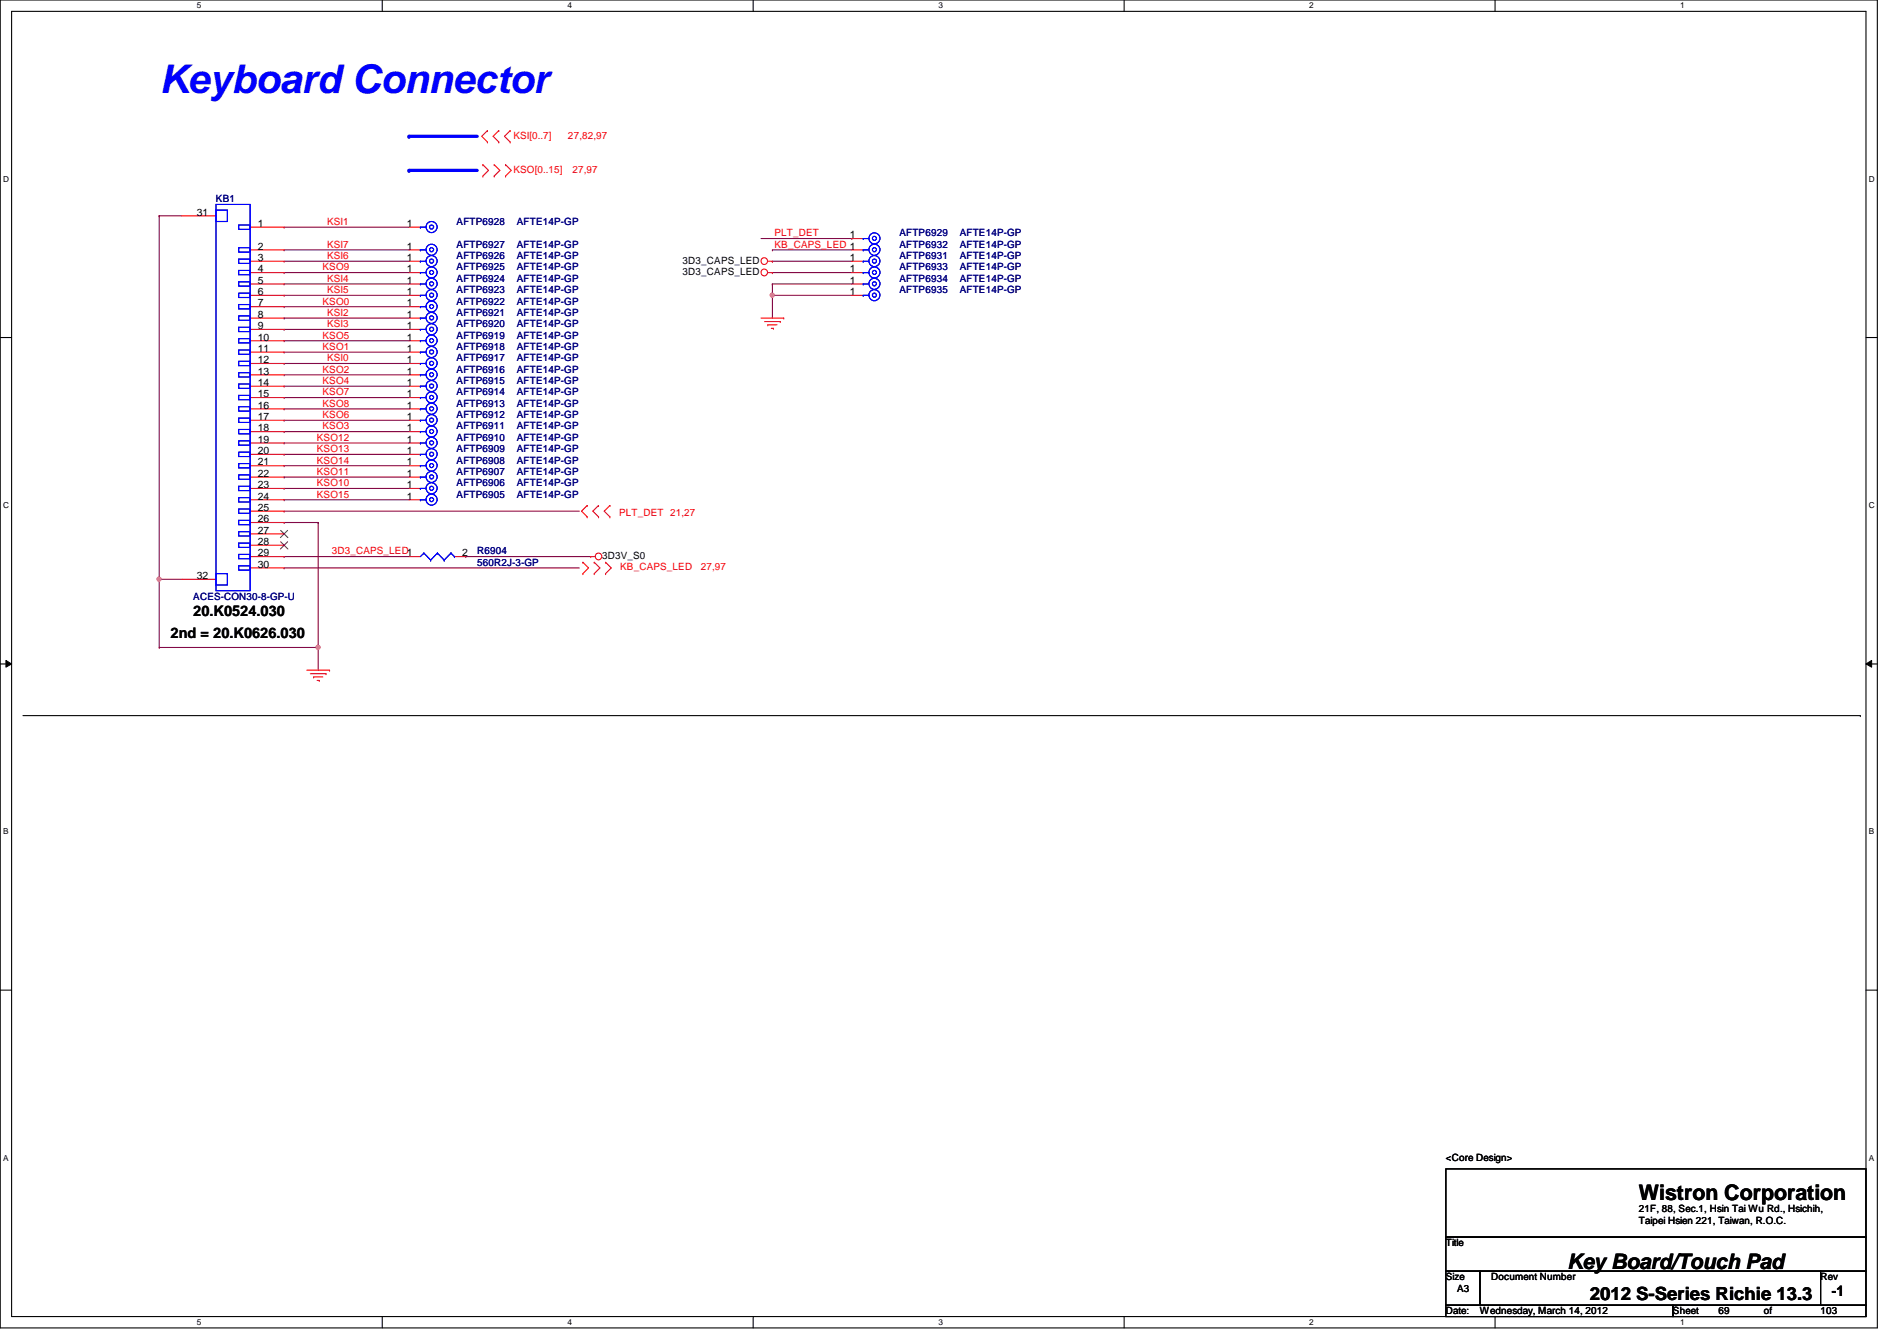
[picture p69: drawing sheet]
<svg xmlns="http://www.w3.org/2000/svg" width="297mm" height="210mm" viewBox="0 0 297 210" stroke-linecap="round" stroke-linejoin="round" font-family="sans-serif">
<defs><g id="words">
<text font-size="6.2" fill="#00f" x="24.9" y="14.6">Keyboard Connector</text>
<g font-size="3.3">
<text x="256.6" y="187.9">Wistron Corporation</text>
<text x="245.4" y="198.6">Key Board/Touch Pad</text>
</g>
<text font-size="2.8" x="249" y="203.5">2012 S-Series Richie 13.3</text>
<g font-size="2.3">
<text x="26.7" y="99.9">2nd = 20.K0626.030</text>
<text x="30.3" y="96.4">20.K0524.030</text>
<text x="286.8" y="202.9">-1</text>
</g>
<g font-size="1.6" fill="#f00">
<text x="80.4" y="21.7">KSI[0..7]</text>
<text x="88.9" y="21.7">27,82,97</text>
<text x="80.4" y="27.1">KSO[0..15]</text>
<text x="89.7" y="27.1">27,97</text>
<text x="51.2" y="35.2">KSI1</text>
<text x="51.2" y="38.8">KSI7</text>
<text x="51.2" y="40.6">KSI6</text>
<text x="121.3" y="38.8">KB_CAPS_LED 1</text>
<text x="121.3" y="37">PLT_DET</text>
<text x="50.5" y="42.3">KSO9</text>
<text x="50.5" y="47.7">KSO0</text>
<text x="51.2" y="45.9">KSI5</text>
<text x="51.2" y="44.1">KSI4</text>
<text x="50.5" y="53">KSO5</text>
<text x="51.2" y="49.4">KSI2</text>
<text x="51.2" y="51.2">KSI3</text>
<text x="50.5" y="54.8">KSO1</text>
<text x="50.5" y="58.3">KSO2</text>
<text x="51.2" y="56.6">KSI0</text>
<text x="50.5" y="61.9">KSO7</text>
<text x="50.5" y="60.1">KSO4</text>
<text x="50.5" y="65.4">KSO6</text>
<text x="50.5" y="63.7">KSO8</text>
<text x="49.6" y="70.8">KSO13</text>
<text x="49.6" y="69">KSO12</text>
<text x="50.5" y="67.2">KSO3</text>
<text x="49.6" y="74.3">KSO11</text>
<text x="49.6" y="72.6">KSO14</text>
<text x="49.6" y="77.9">KSO15</text>
<text x="49.6" y="76.1">KSO10</text>
<text x="96.9" y="80.7">PLT_DET 21,27</text>
<text x="51.9" y="86.8">3D3_CAPS_LED1</text>
<text x="97.1" y="89.3">KB_CAPS_LED</text>
<text x="109.7" y="89.3">27,97</text>
</g>
<g font-size="1.6">
<text x="30.8" y="33.7">31</text>
<text x="40.4" y="35.5">1</text>
<text x="63.7" y="35.5">1</text>
<text x="40.4" y="39.1">2</text>
<text x="40.4" y="40.9">3</text>
<text x="63.7" y="39.1">1</text>
<text x="63.7" y="40.9">1</text>
<text x="106.9" y="41.3">3D3_CAPS_LED</text>
<text x="133.1" y="37.3">1</text>
<text x="133.1" y="40.9">1</text>
<text x="40.4" y="42.6">4</text>
<text x="40.4" y="44.4">5</text>
<text x="40.4" y="46.2">6</text>
<text x="40.4" y="48">7</text>
<text x="63.7" y="42.6">1</text>
<text x="63.7" y="48">1</text>
<text x="63.7" y="44.4">1</text>
<text x="63.7" y="46.2">1</text>
<text x="106.9" y="43.1">3D3_CAPS_LED</text>
<text x="133.1" y="42.6">1</text>
<text x="133.1" y="44.4">1</text>
<text x="133.1" y="46.2">1</text>
<text x="40.4" y="49.7">8</text>
<text x="40.4" y="51.5">9</text>
<text x="40.4" y="53.3">10</text>
<text x="63.7" y="53.3">1</text>
<text x="63.7" y="51.5">1</text>
<text x="63.7" y="49.7">1</text>
<text x="40.4" y="55.1">11</text>
<text x="40.4" y="56.9">12</text>
<text x="40.4" y="58.6">13</text>
<text x="63.7" y="58.6">1</text>
<text x="63.7" y="56.9">1</text>
<text x="63.7" y="55.1">1</text>
<text x="40.4" y="60.4">14</text>
<text x="40.4" y="62.2">15</text>
<text x="40.4" y="64">16</text>
<text x="40.4" y="65.7">17</text>
<text x="63.7" y="65.7">1</text>
<text x="63.7" y="60.4">1</text>
<text x="63.7" y="64">1</text>
<text x="63.7" y="62.2">1</text>
<text x="40.4" y="67.5">18</text>
<text x="40.4" y="69.3">19</text>
<text x="40.4" y="71.1">20</text>
<text x="63.7" y="71.1">1</text>
<text x="63.7" y="69.3">1</text>
<text x="63.7" y="67.5">1</text>
<text x="40.4" y="72.9">21</text>
<text x="40.4" y="74.6">22</text>
<text x="40.4" y="76.4">23</text>
<text x="63.7" y="74.6">1</text>
<text x="63.7" y="76.4">1</text>
<text x="63.7" y="72.9">1</text>
<text x="40.4" y="78.2">24</text>
<text x="40.4" y="80">25</text>
<text x="40.4" y="81.7">26</text>
<text x="40.4" y="83.5">27</text>
<text x="63.7" y="78.2">1</text>
<text x="40.4" y="85.3">28</text>
<text x="40.4" y="87.1">29</text>
<text x="40.4" y="88.9">30</text>
<text x="72.4" y="87.1">2</text>
<text x="94.3" y="87.5">3D3V_S0</text>
<text x="30.8" y="90.6">32</text>
<text x="226.4" y="181.7">&lt;Core Design&gt;</text>
<text x="256.6" y="189.7">21F, 88, Sec.1, Hsin Tai Wu Rd., Hsichih,</text>
<text x="256.6" y="191.6">Taipei Hsien 221, Taiwan, R.O.C.</text>
<text x="226.4" y="195.1">Title</text>
<text x="226.4" y="200.4">Size</text>
<text x="228.2" y="202.2">A3</text>
<text x="233.5" y="200.4">Document Number</text>
<text x="285.1" y="200.4">Rev</text>
<text x="226.4" y="205.7">Date:</text>
<text x="231.7" y="205.7">Wednesday, March 14, 2012</text>
<text x="262" y="205.7">Sheet</text>
<text x="269.1" y="205.7">69</text>
<text x="276.2" y="205.7">of</text>
<text x="285.1" y="205.7">103</text>
</g>
<g font-size="1.6" fill="#000080">
<text x="33.8" y="31.7">KB1</text>
<text x="71.5" y="35.2">AFTP6928</text>
<text x="80.9" y="35.2">AFTE14P-GP</text>
<text x="71.5" y="38.8">AFTP6927</text>
<text x="71.5" y="40.6">AFTP6926</text>
<text x="80.9" y="38.8">AFTE14P-GP</text>
<text x="80.9" y="40.6">AFTE14P-GP</text>
<text x="140.8" y="37">AFTP6929</text>
<text x="140.8" y="40.6">AFTP6931</text>
<text x="140.8" y="38.8">AFTP6932</text>
<text x="150.3" y="37">AFTE14P-GP</text>
<text x="150.3" y="40.6">AFTE14P-GP</text>
<text x="150.3" y="38.8">AFTE14P-GP</text>
<text x="71.5" y="42.3">AFTP6925</text>
<text x="71.5" y="47.7">AFTP6922</text>
<text x="71.5" y="44.1">AFTP6924</text>
<text x="71.5" y="45.9">AFTP6923</text>
<text x="80.9" y="42.3">AFTE14P-GP</text>
<text x="80.9" y="47.7">AFTE14P-GP</text>
<text x="80.9" y="44.1">AFTE14P-GP</text>
<text x="80.9" y="45.9">AFTE14P-GP</text>
<text x="140.8" y="42.3">AFTP6933</text>
<text x="140.8" y="44.1">AFTP6934</text>
<text x="140.8" y="45.9">AFTP6935</text>
<text x="150.3" y="42.3">AFTE14P-GP</text>
<text x="150.3" y="44.1">AFTE14P-GP</text>
<text x="150.3" y="45.9">AFTE14P-GP</text>
<text x="71.5" y="53">AFTP6919</text>
<text x="71.5" y="51.2">AFTP6920</text>
<text x="71.5" y="49.4">AFTP6921</text>
<text x="80.9" y="53">AFTE14P-GP</text>
<text x="80.9" y="51.2">AFTE14P-GP</text>
<text x="80.9" y="49.4">AFTE14P-GP</text>
<text x="71.5" y="58.3">AFTP6916</text>
<text x="71.5" y="56.6">AFTP6917</text>
<text x="71.5" y="54.8">AFTP6918</text>
<text x="80.9" y="58.3">AFTE14P-GP</text>
<text x="80.9" y="56.6">AFTE14P-GP</text>
<text x="80.9" y="54.8">AFTE14P-GP</text>
<text x="71.5" y="65.4">AFTP6912</text>
<text x="71.5" y="60.1">AFTP6915</text>
<text x="71.5" y="63.7">AFTP6913</text>
<text x="71.5" y="61.9">AFTP6914</text>
<text x="80.9" y="65.4">AFTE14P-GP</text>
<text x="80.9" y="60.1">AFTE14P-GP</text>
<text x="80.9" y="63.7">AFTE14P-GP</text>
<text x="80.9" y="61.9">AFTE14P-GP</text>
<text x="71.5" y="70.8">AFTP6909</text>
<text x="71.5" y="69">AFTP6910</text>
<text x="71.5" y="67.2">AFTP6911</text>
<text x="80.9" y="70.8">AFTE14P-GP</text>
<text x="80.9" y="69">AFTE14P-GP</text>
<text x="80.9" y="67.2">AFTE14P-GP</text>
<text x="71.5" y="74.3">AFTP6907</text>
<text x="71.5" y="77.9">AFTP6905</text>
<text x="71.5" y="76.1">AFTP6906</text>
<text x="71.5" y="72.6">AFTP6908</text>
<text x="80.9" y="74.3">AFTE14P-GP</text>
<text x="80.9" y="77.9">AFTE14P-GP</text>
<text x="80.9" y="76.1">AFTE14P-GP</text>
<text x="80.9" y="72.6">AFTE14P-GP</text>
<text x="74.7" y="86.8">R6904</text>
<text x="74.7" y="88.6">560R2J-3-GP</text>
<text x="30.3" y="93.9">ACES-CON30-8-GP-U</text>
</g>
<g font-size="1.3">
<text x="30.8" y="1.3">5</text>
<text x="88.9" y="1.3">4</text>
<text x="146.9" y="1.3">3</text>
<text x="205" y="1.3">2</text>
<text x="263.1" y="1.3">1</text>
<text x=".5" y="28.4">D</text>
<text x="292.6" y="28.4">D</text>
<text x=".5" y="79.5">C</text>
<text x="292.6" y="79.5">C</text>
<text x=".5" y="130.6">B</text>
<text x="292.6" y="130.6">B</text>
<text x=".5" y="181.7">A</text>
<text x="292.6" y="181.7">A</text>
<text x="30.8" y="207.4">5</text>
<text x="88.9" y="207.4">4</text>
<text x="146.9" y="207.4">3</text>
<text x="205" y="207.4">2</text>
<text x="263.1" y="207.4">1</text>
</g>
</g></defs>
<path d="M0 0h294v207.9h-294zM1.8 1.8h290.4v204.3h-290.4z" fill="none" stroke="#000" stroke-width=".17"/>
<g fill="#fff">
<path d="M30.8 .2h.7v1.4h-.7z"/>
<path d="M30.8 206.2h.7v1.4h-.7z"/>
</g>
<path d="M59.9 0v1.8M59.9 206.1v1.8" fill="none" stroke="#000" stroke-width=".17"/>
<g fill="#fff">
<path d="M88.9 .2h.6v1.4h-.6z"/>
<path d="M88.9 206.2h.6v1.4h-.6z"/>
</g>
<path d="M117.9 0v1.8M117.9 206.1v1.8" fill="none" stroke="#000" stroke-width=".17"/>
<g fill="#fff">
<path d="M146.9 .2h.7v1.4h-.7z"/>
<path d="M146.9 206.2h.7v1.4h-.7z"/>
</g>
<path d="M176 0v1.8M176 206.1v1.8" fill="none" stroke="#000" stroke-width=".17"/>
<g fill="#fff">
<path d="M205 .2h.7v1.4h-.7z"/>
<path d="M205 206.2h.7v1.4h-.7z"/>
</g>
<path d="M234.1 0v1.8M234.1 206.1v1.8" fill="none" stroke="#000" stroke-width=".17"/>
<g fill="#fff">
<path d="M263.1 .2h.7v1.4h-.7z"/>
<path d="M263.1 206.2h.7v1.4h-.7z"/>
<path d="M.5 27.3h.9v1.4h-.9z"/>
<path d="M292.6 27.3h.9v1.4h-.9z"/>
<path d="M.5 78.4h.9v1.4h-.9z"/>
<path d="M292.6 78.4h.9v1.4h-.9z"/>
</g>
<path d="M0 52.8h1.8M292.2 52.8h1.8" fill="none" stroke="#000" stroke-width=".17"/>
<g fill="#fff">
<path d="M.5 129.5h.8v1.4h-.8z"/>
<path d="M292.6 129.5h.9v1.4h-.9z"/>
</g>
<path d="M0 103.9h1.8M292.2 103.9h1.8" fill="none" stroke="#000" stroke-width=".17"/>
<path d="M.9 103.4l.9 .5-.9 .5zM292.2 103.9l.9-.5v1z" fill="#000"/>
<path d="M.9 103.4l.9 .5-.9 .5zM292.2 103.9l.9-.5v1z" fill="none" stroke="#000" stroke-width=".16"/>
<g fill="#fff">
<path d="M.5 180.5h.8v1.4h-.8z"/>
<path d="M292.6 180.5h.9v1.4h-.9z"/>
</g>
<path d="M0 155h1.8M292.2 155h1.8" fill="none" stroke="#000" stroke-width=".17"/>
<path d="M49.8 101.3h.1M49.8 101.3v3.6" fill="none" stroke="#800040" stroke-width=".17"/>
<circle cx="49.8" cy="101.3" r=".32" fill="#f0f"/>
<circle cx="49.8" cy="101.3" r=".32" fill="none" stroke="#f0f" stroke-width=".17"/>
<path d="M64 26.7h10.7" fill="none" stroke="#00f" stroke-width=".51"/>
<circle cx="64" cy="26.7" r=".25" fill="#00f"/>
<path d="M64 21.3h10.7" fill="none" stroke="#00f" stroke-width=".51"/>
<circle cx="64" cy="21.3" r=".25" fill="#00f"/>
<g fill="none" stroke="#800040" stroke-width=".17">
<path d="M44.5 39.1h.1M44.5 35.6h.1M44.5 39.1h19.5M44.5 35.6h19.5M44.5 49.8h.1M44.5 42.7h.1M44.5 55.1h.1M44.5 48h.1M44.5 40.9h.1M44.5 53.3h.1M44.5 46.2h.1M44.5 58.7h.1"/>
<path d="M44.5 51.6h.1M44.5 44.4h.1M44.5 56.9h.1M44.5 49.8h19.5M44.5 42.7h19.5M44.5 55.1h19.5M44.5 48h19.5M44.5 40.9h19.5M44.5 53.3h19.5M44.5 46.2h19.5M44.5 58.7h19.5M44.5 51.6h19.5"/>
<path d="M44.5 44.4h19.5M44.5 56.9h19.5M44.5 74.7h.1M44.5 67.6h.1M44.5 62.2h.1M44.5 72.9h.1M44.5 60.5h.1M44.5 78.2h.1M44.5 71.1h.1M44.5 65.8h.1M44.5 76.5h.1M44.5 69.3h.1"/>
<path d="M44.5 64h.1M44.5 74.7h19.5M44.5 67.6h19.5M44.5 62.2h19.5M44.5 72.9h19.5M44.5 60.5h19.5M44.5 78.2h19.5M44.5 71.1h19.5M44.5 65.8h19.5M44.5 76.5h19.5M44.5 69.3h19.5M44.5 64h19.5"/>
<path d="M24.9 90.7h.1M24.9 90.7h3.6M24.9 90.7v10.6M44.5 81.8h.1M44.5 87.1h.1M44.5 88.9h.1M44.5 80h.1M44.5 81.8h5.3M44.5 87.1h19.5M44.5 88.9h46.2M44.5 80h46.2M49.8 81.8h.1"/>
<path d="M49.8 81.8v19.5h-24.9M24.9 101.3h.1"/>
</g>
<circle cx="24.9" cy="90.7" r=".32" fill="#f0f"/>
<circle cx="24.9" cy="90.7" r=".32" fill="none" stroke="#f0f" stroke-width=".17"/>
<path d="M24.9 33.8h.1M24.9 33.8h3.6M24.9 33.8v56.9M120.9 42.7h.1M120.9 46.2h.1M120.9 42.7h12.5M120.9 46.2v3.6" fill="none" stroke="#800040" stroke-width=".17"/>
<circle cx="120.9" cy="46.2" r=".32" fill="#f0f"/>
<circle cx="120.9" cy="46.2" r=".32" fill="none" stroke="#f0f" stroke-width=".17"/>
<g fill="none" stroke="#800040" stroke-width=".17">
<path d="M119.2 37.3h14.2M120.9 39.1h.1M120.9 39.1h12.5M133.4 37.3h.1M120.9 44.4h.1M120.9 40.9h.1M120.9 46.2h.1M120.9 44.4v1.8M120.9 44.4h12.5M120.9 40.9h12.5M120.9 46.2h12.5M72.9 87.1h.1"/>
<path d="M72.9 87.1h19.6"/>
</g>
<g fill="none" stroke="#f00" stroke-width=".17">
<path d="M28.5 33.8h5.3M39.2 35.6h5.3M39.2 39.1h5.3M64 35.6h1.8M64 39.1h1.8M75.6 27.6h.1M75.6 25.8h.1M75.6 25.8l.9 .9-.9 .9M76.3 22.2h.1M76.3 20.4h.1M76.3 20.4l-.9 .9 .9 .9M77.4 25.8h.1"/>
<path d="M77.4 27.6h.1M77.4 25.8l.9 .9-.9 .9M78.1 20.4h.1M78.1 22.2h.1M78.1 20.4l-.9 .9 .9 .9M79.2 27.6h.1M79.2 25.8h.1M79.2 25.8l.8 .9-.8 .9M79.9 22.2h.1M79.9 20.4h.1M79.9 20.4l-.9 .9 .9 .9M133.4 39.1h1.8"/>
<path d="M133.4 37.3h1.8M39.2 42.7h5.3M39.2 49.8h5.3M39.2 40.9h5.3M39.2 58.7h5.3M39.2 56.9h5.3M39.2 53.3h5.3M39.2 44.4h5.3M39.2 46.2h5.3M39.2 48h5.3M39.2 51.6h5.3M39.2 55.1h5.3"/>
<path d="M64 42.7h1.8M64 49.8h1.8M64 40.9h1.8M64 58.7h1.8M64 56.9h1.8M64 53.3h1.8M64 44.4h1.8M64 46.2h1.8M64 48h1.8M64 51.6h1.8M64 55.1h1.8M119.2 49.8h3.5"/>
<path d="M119.7 50.3h2.5M120.2 50.8h.1M120.2 42.7h.7M120.2 50.8h1.5M120.2 40.9h.7M120.8 51.4h.3M120.9 42.7h.1M120.9 40.9h.1M121.1 51.4h.1M122.2 50.3h.1M122.7 49.8h.1M133.4 42.7h1.8"/>
<path d="M133.4 40.9h1.8M133.4 44.4h1.8M133.4 46.2h1.8M39.2 65.8h5.3M39.2 60.5h5.3M39.2 62.2h5.3M39.2 64h5.3M39.2 67.6h5.3M39.2 69.3h5.3M39.2 71.1h5.3M39.2 72.9h5.3M39.2 74.7h5.3"/>
<path d="M39.2 76.5h5.3M39.2 78.2h5.3M64 65.8h1.8M64 60.5h1.8M64 62.2h1.8M64 64h1.8M64 67.6h1.8M64 69.3h1.8M64 71.1h1.8M64 72.9h1.8M64 74.7h1.8M64 76.5h1.8"/>
<path d="M64 78.2h1.8M91.9 79.1h.1M91.9 79.1l-.8 .9 .8 .9M93.7 79.1h.1M93.7 79.1l-.9 .9 .9 .9M95.5 79.1h.1M95.5 79.1l-.9 .9 .9 .9M28.5 90.7h5.3M39.2 87.1h5.3M39.2 80h5.3M39.2 81.8h5.3M39.2 83.6h5.3"/>
<path d="M39.2 85.3h5.3M39.2 88.9h5.3M64 87.1h1.8M71.2 87.1h1.7M91.3 89.8h.1M91.3 88h.1M91.3 88l.9 .9-.9 .9M91.9 80.9h.1M92.5 87.1h.1M92.5 87.1h.7M93 88h.1M93 89.8h.1"/>
<path d="M93 88l.9 .9-.9 .9M93.7 80.9h.1M94.8 89.8h.1M94.8 88h.1M94.8 88l.9 .9-.9 .9M95.5 80.9h.1M48 104.9h3.6M48.6 105.5h2.5M49.1 106h.1M49.1 106h1.4M49.7 106.5h.3M50 106.5h.1"/>
<path d="M51.1 105.5h.1M51.6 104.9h.1"/>
<circle cx="119.7" cy="42.6" r=".52"/>
<circle cx="119.7" cy="40.9" r=".52"/>
<circle cx="93.7" cy="87.1" r=".52"/>
</g>
<path d="M3.6 112h287.7M291.3 112h.1M226.4 183h65.8v10.6h-65.8zM226.4 193.6h65.8v5.4h-65.8zM226.4 199h5.3v5.3h-5.3zM231.7 199h53.4v5.3h-53.4zM285.1 199h7.1v5.3h-7.1zM226.4 204.3h35.6v1.8h-35.6zM262 204.3h30.2v1.8h-30.2z" fill="none" stroke="#000" stroke-width=".17"/>
<g fill="none" stroke="#00f" stroke-width=".17">
<path d="M33.8 32h5.4v60.5h-5.4zM33.8 32.9h1.8v1.8h-1.8zM37.4 38.8h1.8v.7h-1.8zM37.4 35.2h1.8v.7h-1.8zM65.8 35.6h.1M65.8 39.1h.1M65.8 39.1h.9M65.8 35.6h.9M135.2 37.3h.1M135.2 39.1h.1M135.2 37.3h.9M135.2 39.1h.9"/>
<path d="M37.4 40.6h1.8v.6h-1.8zM37.4 42.3h1.8v.7h-1.8zM37.4 44.1h1.8v.7h-1.8zM37.4 45.9h1.8v.7h-1.8zM37.4 47.7h1.8v.6h-1.8zM37.4 49.4h1.8v.7h-1.8zM37.4 51.2h1.8v.7h-1.8zM37.4 58.3h1.8v.7h-1.8zM37.4 56.6h1.8v.6h-1.8zM37.4 54.8h1.8v.7h-1.8zM37.4 53h1.8v.7h-1.8zM65.8 58.7h.1"/>
<path d="M65.8 56.9h.1M65.8 53.3h.1M65.8 42.7h.1M65.8 51.6h.1M65.8 49.8h.1M65.8 48h.1M65.8 55.1h.1M65.8 44.4h.1M65.8 40.9h.1M65.8 46.2h.1M65.8 58.7h.9M65.8 56.9h.9"/>
<path d="M65.8 53.3h.9M65.8 42.7h.9M65.8 51.6h.9M65.8 49.8h.9M65.8 48h.9M65.8 40.9h.9M65.8 55.1h.9M65.8 44.4h.9M65.8 46.2h.9M135.2 40.9h.1M135.2 42.7h.1M135.2 44.4h.1"/>
<path d="M135.2 46.2h.1M135.2 42.7h.9M135.2 40.9h.9M135.2 44.4h.9M135.2 46.2h.9M37.4 67.2h1.8v.7h-1.8zM37.4 65.4h1.8v.7h-1.8zM37.4 63.7h1.8v.6h-1.8zM37.4 61.9h1.8v.7h-1.8zM37.4 60.1h1.8v.7h-1.8zM37.4 79.7h1.8v.6h-1.8zM37.4 77.9h1.8v.7h-1.8z"/>
<path d="M37.4 76.1h1.8v.7h-1.8zM37.4 74.3h1.8v.7h-1.8zM37.4 72.6h1.8v.6h-1.8zM37.4 70.8h1.8v.7h-1.8zM37.4 69h1.8v.7h-1.8zM65.8 65.8h.1M65.8 74.7h.1M65.8 60.5h.1M65.8 71.1h.1M65.8 69.3h.1M65.8 64h.1M65.8 67.6h.1"/>
<path d="M65.8 78.2h.1M65.8 62.2h.1M65.8 76.5h.1M65.8 72.9h.1M65.8 65.8h.9M65.8 74.7h.9M65.8 60.5h.9M65.8 71.1h.9M65.8 69.3h.9M65.8 64h.9M65.8 67.6h.9M65.8 78.2h.9"/>
<path d="M65.8 62.2h.9M65.8 76.5h.9M65.8 72.9h.9M33.8 89.8h1.8v1.8h-1.8zM37.4 83.2h1.8v.7h-1.8zM37.4 81.4h1.8v.7h-1.8zM37.4 88.6h1.8v.6h-1.8zM37.4 86.8h1.8v.7h-1.8zM37.4 85h1.8v.7h-1.8zM66.4 86.6h.1M66.4 86.6l-.6 .5M66.4 86.6l1 1.1"/>
<path d="M67.4 87.7h.1M68.5 86.6h.1M68.5 86.6l-1.1 1.1M68.5 86.6l1.1 1.1M69.6 87.7h.1M70.6 86.6h.1M70.6 86.6l-1 1.1M70.6 86.6l.6 .5M71.2 87.1h.1"/>
<circle cx="67.6" cy="35.5" r=".32"/>
<circle cx="67.6" cy="39.1" r=".32"/>
<circle cx="67.6" cy="39.1" r=".87"/>
<circle cx="67.6" cy="35.5" r=".87"/>
<circle cx="136.9" cy="37.3" r=".32"/>
<circle cx="136.9" cy="39.1" r=".32"/>
<circle cx="136.9" cy="39.1" r=".87"/>
<circle cx="136.9" cy="37.3" r=".87"/>
<circle cx="67.6" cy="51.5" r=".32"/>
<circle cx="67.6" cy="42.6" r=".32"/>
<circle cx="67.6" cy="40.9" r=".32"/>
<circle cx="67.6" cy="46.2" r=".32"/>
<circle cx="67.6" cy="58.6" r=".32"/>
<circle cx="67.6" cy="55.1" r=".32"/>
<circle cx="67.6" cy="56.9" r=".32"/>
<circle cx="67.6" cy="53.3" r=".32"/>
<circle cx="67.6" cy="49.8" r=".32"/>
<circle cx="67.6" cy="48" r=".32"/>
<circle cx="67.6" cy="44.4" r=".32"/>
<circle cx="67.6" cy="44.4" r=".87"/>
<circle cx="67.6" cy="56.9" r=".87"/>
<circle cx="67.6" cy="55.1" r=".87"/>
<circle cx="67.6" cy="51.5" r=".87"/>
<circle cx="67.6" cy="49.8" r=".87"/>
<circle cx="67.6" cy="40.9" r=".87"/>
<circle cx="67.6" cy="53.3" r=".87"/>
<circle cx="67.6" cy="48" r=".87"/>
<circle cx="67.6" cy="46.2" r=".87"/>
<circle cx="67.6" cy="58.6" r=".87"/>
<circle cx="67.6" cy="42.6" r=".87"/>
<circle cx="136.9" cy="46.2" r=".32"/>
<circle cx="136.9" cy="40.9" r=".32"/>
<circle cx="136.9" cy="42.6" r=".32"/>
<circle cx="136.9" cy="44.4" r=".32"/>
<circle cx="136.9" cy="46.2" r=".87"/>
<circle cx="136.9" cy="42.6" r=".87"/>
<circle cx="136.9" cy="44.4" r=".87"/>
<circle cx="136.9" cy="40.9" r=".87"/>
<circle cx="67.6" cy="67.5" r=".32"/>
<circle cx="67.6" cy="65.8" r=".32"/>
<circle cx="67.6" cy="74.6" r=".32"/>
<circle cx="67.6" cy="72.9" r=".32"/>
<circle cx="67.6" cy="71.1" r=".32"/>
<circle cx="67.6" cy="76.4" r=".32"/>
<circle cx="67.6" cy="60.4" r=".32"/>
<circle cx="67.6" cy="64" r=".32"/>
<circle cx="67.6" cy="69.3" r=".32"/>
<circle cx="67.6" cy="78.2" r=".32"/>
<circle cx="67.6" cy="62.2" r=".32"/>
<circle cx="67.6" cy="78.2" r=".87"/>
<circle cx="67.6" cy="60.4" r=".87"/>
<circle cx="67.6" cy="69.3" r=".87"/>
<circle cx="67.6" cy="62.2" r=".87"/>
<circle cx="67.6" cy="64" r=".87"/>
<circle cx="67.6" cy="74.6" r=".87"/>
<circle cx="67.6" cy="71.1" r=".87"/>
<circle cx="67.6" cy="72.9" r=".87"/>
<circle cx="67.6" cy="76.4" r=".87"/>
<circle cx="67.6" cy="67.5" r=".87"/>
<circle cx="67.6" cy="65.8" r=".87"/>
</g>
<path d="M43.9 83l1.2 1.2M43.9 84.8l1.2 1.1M45 83l-1.1 1.2M45 84.8l-1.1 1.1" fill="none" stroke="#804000" stroke-width=".16"/>
<circle cx="49.8" cy="101.3" r=".32" fill="#f0f"/>
<circle cx="49.8" cy="101.3" r=".32" fill="none" stroke="#f0f" stroke-width=".17"/>
<circle cx="24.9" cy="90.7" r=".32" fill="#f0f"/>
<circle cx="24.9" cy="90.7" r=".32" fill="none" stroke="#f0f" stroke-width=".17"/>
<circle cx="120.9" cy="46.2" r=".32" fill="#f0f"/>
<circle cx="120.9" cy="46.2" r=".32" fill="none" stroke="#f0f" stroke-width=".17"/>
<use href="#words"/>
</svg>
